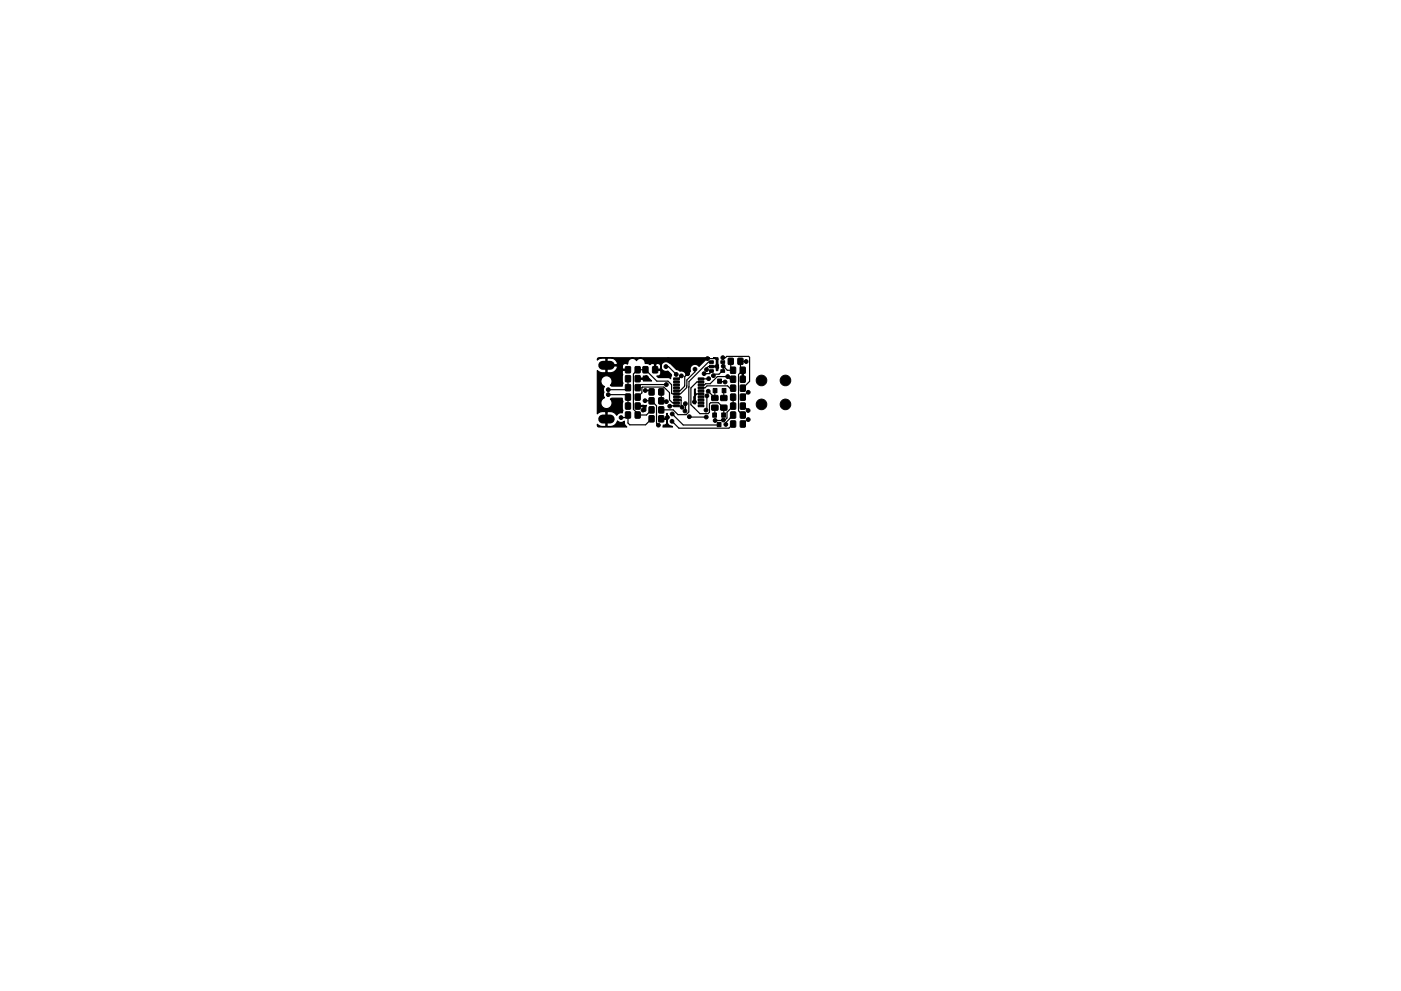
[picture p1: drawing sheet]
<svg xmlns="http://www.w3.org/2000/svg" width="297mm" height="210mm" viewBox="0 0 297 210" stroke-linecap="round" stroke-linejoin="round" font-family="sans-serif">
<g fill="#000" stroke="#000" stroke-width=".21">
<path d="M132.6 79.7h1.1l-.1 1.3h-1zM132.6 77.8h1.1l-.1 1.3h-1zM134.7 79.7h1v1.3h-1zM134.7 77.8h1v1.3h-1zM136.3 77.8h1.1l-.1 1.3h-1zM138.4 77.8h1v1.3h-1zM150.4 78.4h.8v.6h-.8zM150.4 77.5h.8v.5h-.8zM150.4 76.5h.8v.6h-.8zM152.8 78.4h.8v.6h-.8zM152.8 76.5h.8v.6h-.8zM154.4 76h1.1l-.1 1.3h-1z"/>
<path d="M154.9 77.9h1v1.3h-1zM154.9 79.8h1v1.3h-1zM156.5 76h1v1.3h-1zM157 77.9h1v1.3h-1zM157 79.8h1v1.3h-1zM132.6 85.5h1.1l-.1 1.3h-1zM132.6 81.6h1.1l-.1 1.3h-1zM132.6 83.6h1.1l-.1 1.3h-1zM132.6 87.4h1.1l-.1 1.3h-1zM134.7 85.5h1v1.3h-1zM134.7 81.6h1v1.3h-1zM134.7 83.6h1v1.3h-1z"/>
<path d="M134.7 87.4h1v1.3h-1zM137.6 88.2h1.1l-.1 1.3h-1zM137.6 86.3h1.1l-.1 1.3h-1zM137.6 84.4h1.1l-.1 1.3h-1zM137.6 82.5h1.1l-.1 1.3h-1zM139.7 88.2h1v1.3h-1zM139.7 86.3h1v1.3h-1zM139.7 84.4h1v1.3h-1zM139.7 82.5h1v1.3h-1zM142.8 85.9h1.2v.4h-1.2zM142.8 85.3h1.2v.4h-1.2zM142.8 84.6h1.2v.4h-1.2z"/>
<path d="M142.8 84h1.2v.4h-1.2zM142.8 83.4h1.2v.4h-1.2zM142.8 82.7h1.2v.4h-1.2zM142.8 82.1h1.2v.4h-1.2zM142.8 81.5h1.2v.4h-1.2zM142.8 80.8h1.2v.4h-1.2zM142.8 80.2h1.2v.4h-1.2zM148 80.2h1.2v.4h-1.2zM148 80.8h1.2v.4h-1.2zM148 81.5h1.2v.4h-1.2zM148 82.1h1.2v.4h-1.2zM148 82.7h1.2v.4h-1.2z"/>
<path d="M148 83.4h1.2v.4h-1.2zM148 84h1.2v.4h-1.2zM148 84.6h1.2v.4h-1.2zM148 85.3h1.2v.4h-1.2zM148 85.9h1.2v.4h-1.2zM151.1 87.6h.8v.9h-.8zM151.2 82.4h.8v.9h-.8zM150.9 86h1.3v1h-1.2zM150.9 83.9h1.3v1l-1.2 .1zM152.1 89.6h.8v.9h-.8zM152.2 80.4h.8v.9h-.8zM153 87.6h.8v.9h-.8z"/>
<path d="M153.1 82.4h.8v.9h-.8zM152.8 86h1.3v1h-1.2zM152.8 83.9h1.3v1l-1.2 .1zM154.9 81.7h1.1l-.1 1.3h-1zM154.9 89.3h1.1l-.1 1.3h-1zM154.9 85.5h1.1l-.1 1.3h-1zM154.9 83.6h1.1l-.1 1.3h-1zM154.9 87.4h1.1l-.1 1.3h-1zM157 81.7h1v1.3h-1zM157 89.3h1v1.3h-1zM157 85.5h1v1.3h-1zM157 83.6h1v1.3h-1z"/>
<path d="M157 87.4h1v1.3h-1z"/>
<circle cx="131.6" cy="77.8" r=".4"/>
<circle cx="141.2" cy="77.8" r=".4"/>
<circle cx="141.7" cy="76.3" r=".4"/>
<circle cx="143.4" cy="79.4" r=".4"/>
<circle cx="144.5" cy="79.7" r=".4"/>
<circle cx="145.8" cy="79.3" r=".4"/>
<circle cx="147.3" cy="78.3" r=".4"/>
<circle cx="149.3" cy="79.3" r=".4"/>
<circle cx="149.8" cy="78.4" r=".4"/>
<circle cx="150" cy="76.1" r=".4"/>
<circle cx="151.3" cy="79.7" r=".4"/>
<circle cx="153.3" cy="75.9" r=".4"/>
<circle cx="153.3" cy="77.7" r=".4"/>
<circle cx="154.3" cy="79.9" r=".4"/>
<circle cx="158.2" cy="76.7" r=".4"/>
<circle cx="129" cy="82.7" r=".4"/>
<circle cx="129" cy="83.7" r=".4"/>
<circle cx="131.7" cy="88.6" r=".4"/>
<circle cx="136.3" cy="87" r=".4"/>
<circle cx="136.8" cy="85" r=".4"/>
<circle cx="136.8" cy="82.8" r=".4"/>
<circle cx="137" cy="80.1" r=".4"/>
<circle cx="139.6" cy="90.2" r=".4"/>
<circle cx="141.3" cy="81.6" r=".4"/>
<circle cx="141.3" cy="85.2" r=".4"/>
<circle cx="141.5" cy="88.5" r=".4"/>
<circle cx="142" cy="86.2" r=".4"/>
<circle cx="142.5" cy="89.4" r=".4"/>
<circle cx="142.5" cy="87.8" r=".4"/>
<circle cx="144.6" cy="86.4" r=".4"/>
<circle cx="145.2" cy="87.2" r=".4"/>
<circle cx="145.3" cy="85.6" r=".4"/>
<circle cx="146.2" cy="88.4" r=".4"/>
<circle cx="147.2" cy="85.3" r=".4"/>
<circle cx="149.7" cy="87" r=".4"/>
<circle cx="149.7" cy="88.5" r=".4"/>
<circle cx="149.9" cy="84" r=".4"/>
<circle cx="150.2" cy="83" r=".4"/>
<circle cx="150.2" cy="80.3" r=".4"/>
<circle cx="151.6" cy="89.2" r=".4"/>
<circle cx="153.4" cy="89.1" r=".4"/>
<circle cx="153.7" cy="81" r=".4"/>
<circle cx="153.9" cy="90" r=".4"/>
<circle cx="158.6" cy="87.1" r=".4"/>
<circle cx="158.6" cy="89" r=".4"/>
<circle cx="158.6" cy="83.2" r=".4"/>
<circle cx="161.5" cy="85.8" r="1.12"/>
<circle cx="161.5" cy="80.7" r="1.12"/>
<circle cx="166.5" cy="80.7" r="1.12"/>
<circle cx="166.5" cy="85.8" r="1.12"/>
</g>
<path d="M127.8 77.5h1.6M127.8 88.9h1.6" fill="none" stroke="#000" stroke-width="1.9"/>
<g fill="none" stroke="#000" stroke-width=".25">
<path d="M141.2 77.8h.5l1.7 1.6M144.5 79.7l-.7 .7h-.4M145.8 79.3l-.6 .6-.1 2.1-.9 .9h-.8M147.3 78.3v.6l-1.7 1.7v1.6l-1.3 1.4h-1.8l-.1-.2v-1.8l-.8-.7h-2.3l-2.5-2.5h-1.6l-.9 .9v7.5l.9 .9v.3h1.9l1-1M150 76.1h1.7l.3 .3v.9l-.5 .5h-1.3l-.4 .4v.2M150.8 76.8h-.6l-4.1 4.1-.1 6.5-.5 .6h-1.8l-1-1h-2.5M151 78.7l-.6 .6h-1.1M153.2 75.9h.6l.3-.3h4.6l.2 .2v5.1l-1.4 1.5M154.9 76.7v1.4l.5 .5M155.4 78.6h-1.2l-.9-.9-.1 1-.8 .7h-.8l-.4 .3M155.4 78.6v.3M157.5 79v1.5"/>
<path d="M158.2 76.7h-1.2v1.4l.5 .5-.9 .8v7.8l.9 .9M129 83.7h3.6l.5 .5v1.9M131.7 88.6h.9l.5-.6v1.8l.4 .3h3.4l1.2-1.2M133.1 80.3v1.9l-.4 .5h-3.7M135.2 84.2l.9-.9 .1-1.2h4.6l1.1 1.2v1.5l.7 .7h.8M136.8 85h1.3l1.1 1.1v3.7l.4 .4M136.8 82.8h1l.3 .3M140.2 83.1v1.9h.9l.2 .2M141.3 81.6h-5.4l-.7 .6M142.5 89.4l1.4 1.4h10.7l.8-.8M142.5 87.8l2.4 2.4h7.6M143.4 86.1l-1.4 .1"/>
<path d="M143.4 84.2l1 .1v1.9l.2 .2M143.4 84.8h.9l.1 .2M145.3 85.6v1.5l-.1 .1M145.6 81.9h.1M146.2 88.4l3.5 .1M147.2 86.6h.1M148.6 83.6h-.8l-.7 .6v1.1M148.6 81h-.8l-1.3 1.3v3.6l1.9 1.9h1.7l.3-.3v-1.8l.3-.3h1.6l1.2 1.2-.1 1.6M148.6 82.3h.9l.4-.4h4.4l.5 .5h.6M149.9 84v2.8l-.2 .2M150.2 83l1.4 1.4M150.2 80.3l-1.6 .1"/>
<path d="M151.6 86.6l-.1 1.6M151.6 82.9v1.6M152.6 81h1.1M153.5 83v1.5M155.4 80.5h-.5l-.6-.6h-2.2l-1.5 1.5h-1l-.2 .3h-.8M155.4 84.3v1.9l-1.3 1.3v1.2l-.4 .4-.4 .1h-1.7M155.4 88.1l-1.5 1.6v.3M157.5 86.2h.2l.9 .9M158.6 83.2l-1.1 1.1M158.7 89h-.3l-.9 1"/>
</g>
<path d="M135.1 80.2h1.1l.2-.4h.7l1.1 1h-1.8l-.2-.3h-1.1zM149.7 78.3h.1zM126.7 76l23.7-.1-.7 .4-1.5 1.4a1.04 1.04 0 0 0-1.4-.3 1.04 1.04 0 0 0-.4 1.4l-.9 .8a1.04 1.04 0 0 0-1.3-.8l-.8-.4-1.3-1.3a1.08 1.08 0 0 0-1.7 0 1.08 1.08 0 0 0 .5 1.7l.7-.1 .7 .8-.1 .9-.6-.3h-2l-.3-.3a.68 .68 0 0 0 .8-.7v-.4l-.2-.1h-1.2l.1-1.3h.2v1h.9l.2-.1v-.6a.65 .65 0 0 0-1.1-.3l-.8-.2a.49 .49 0 0 1-.9 0h-.5a.99 .99 0 0 0-.7-1 .99 .99 0 0 0-1.2 .4 .99 .99 0 0 0-1.1-.4 .99 .99 0 0 0-.7 1l-.1 .2a.7 .7 0 0 0-.9 .1 .7 .7 0 0 0 0 .9h1.2v.3h-1.2l-.2 .1v2.1l.2 .5-.2 .6h-2.2l-.3-.2h.1a1.19 1.19 0 0 0-.3-1.8 1.19 1.19 0 0 0-1.7 .5 1.19 1.19 0 0 0 .7 1.6 1.13 1.13 0 0 0-.2 1.2l-.1 .6 .3 .6-.2 .1a1.19 1.19 0 0 0-.4 1.7 1.19 1.19 0 0 0 1.7 .2 1.19 1.19 0 0 0 .1-1.7l.3-.2h2.2l.2 .7-.2 .5 .2 1.4-.2 .5a1.03 1.03 0 0 0-1.1 .5l-.4-.4a2.06 2.06 0 0 0-1.7-.4v3.2l1.4-.2 .5-.4 .3-.6 .1 .1a1.03 1.03 0 0 0 1.4 0v.7l.5 .5h-5.9l-.3-.2-.1-.4 .2 .2a2.06 2.06 0 0 0 1.7 .3v-3.2l-1.2 .1-.7 .4v-9.2l.2 .2a2.06 2.06 0 0 0 1.7 .3v-1.5h.2v1.5l1.1-.1 .8-.5a.67 .67 0 0 0 .2-.9h-2.4l.1-1.7h.2v1.5h2.1l.1-.3a1.86 1.86 0 0 0-2.4-1.2 1.96 1.96 0 0 0-1.9 .5zM151.3 75.9h.9l.2 2.1-.2 .6h-.3a.56 .56 0 0 0-.1-.6 .56 .56 0 0 0-.6-.2h-.5l.5-.1a.51 .51 0 0 0 .7-.6v-.6a.63 .63 0 0 0-.6-.6zM156.8 76.5h.3v.3h-.2zM157.3 78.4h.3v2.2h-.3zM158 76.8l.2 .1zM158 76.5l.2-.1zM135.1 86h2l-.2 1.1-.2 .2h-.4l.1-.9-.2-.1h-1.1zM140 88.7h1.2l.2-.1-.1-.9h.2v.4l.3 .5a1.04 1.04 0 0 0-.3 1.1 1.04 1.04 0 0 0 .9 .7l.2 .2h-2v-.4a.66 .66 0 0 0 .8-.6v-.5l-.2-.1h-1.1zM147.4 82.5v.7a.38 .38 0 0 1 0 .7v1.8l-.2-.1v-3zM157.3 87.9h.3v.3h-.2z" fill="#000" stroke="#000" stroke-width=".25"/>
</svg>
